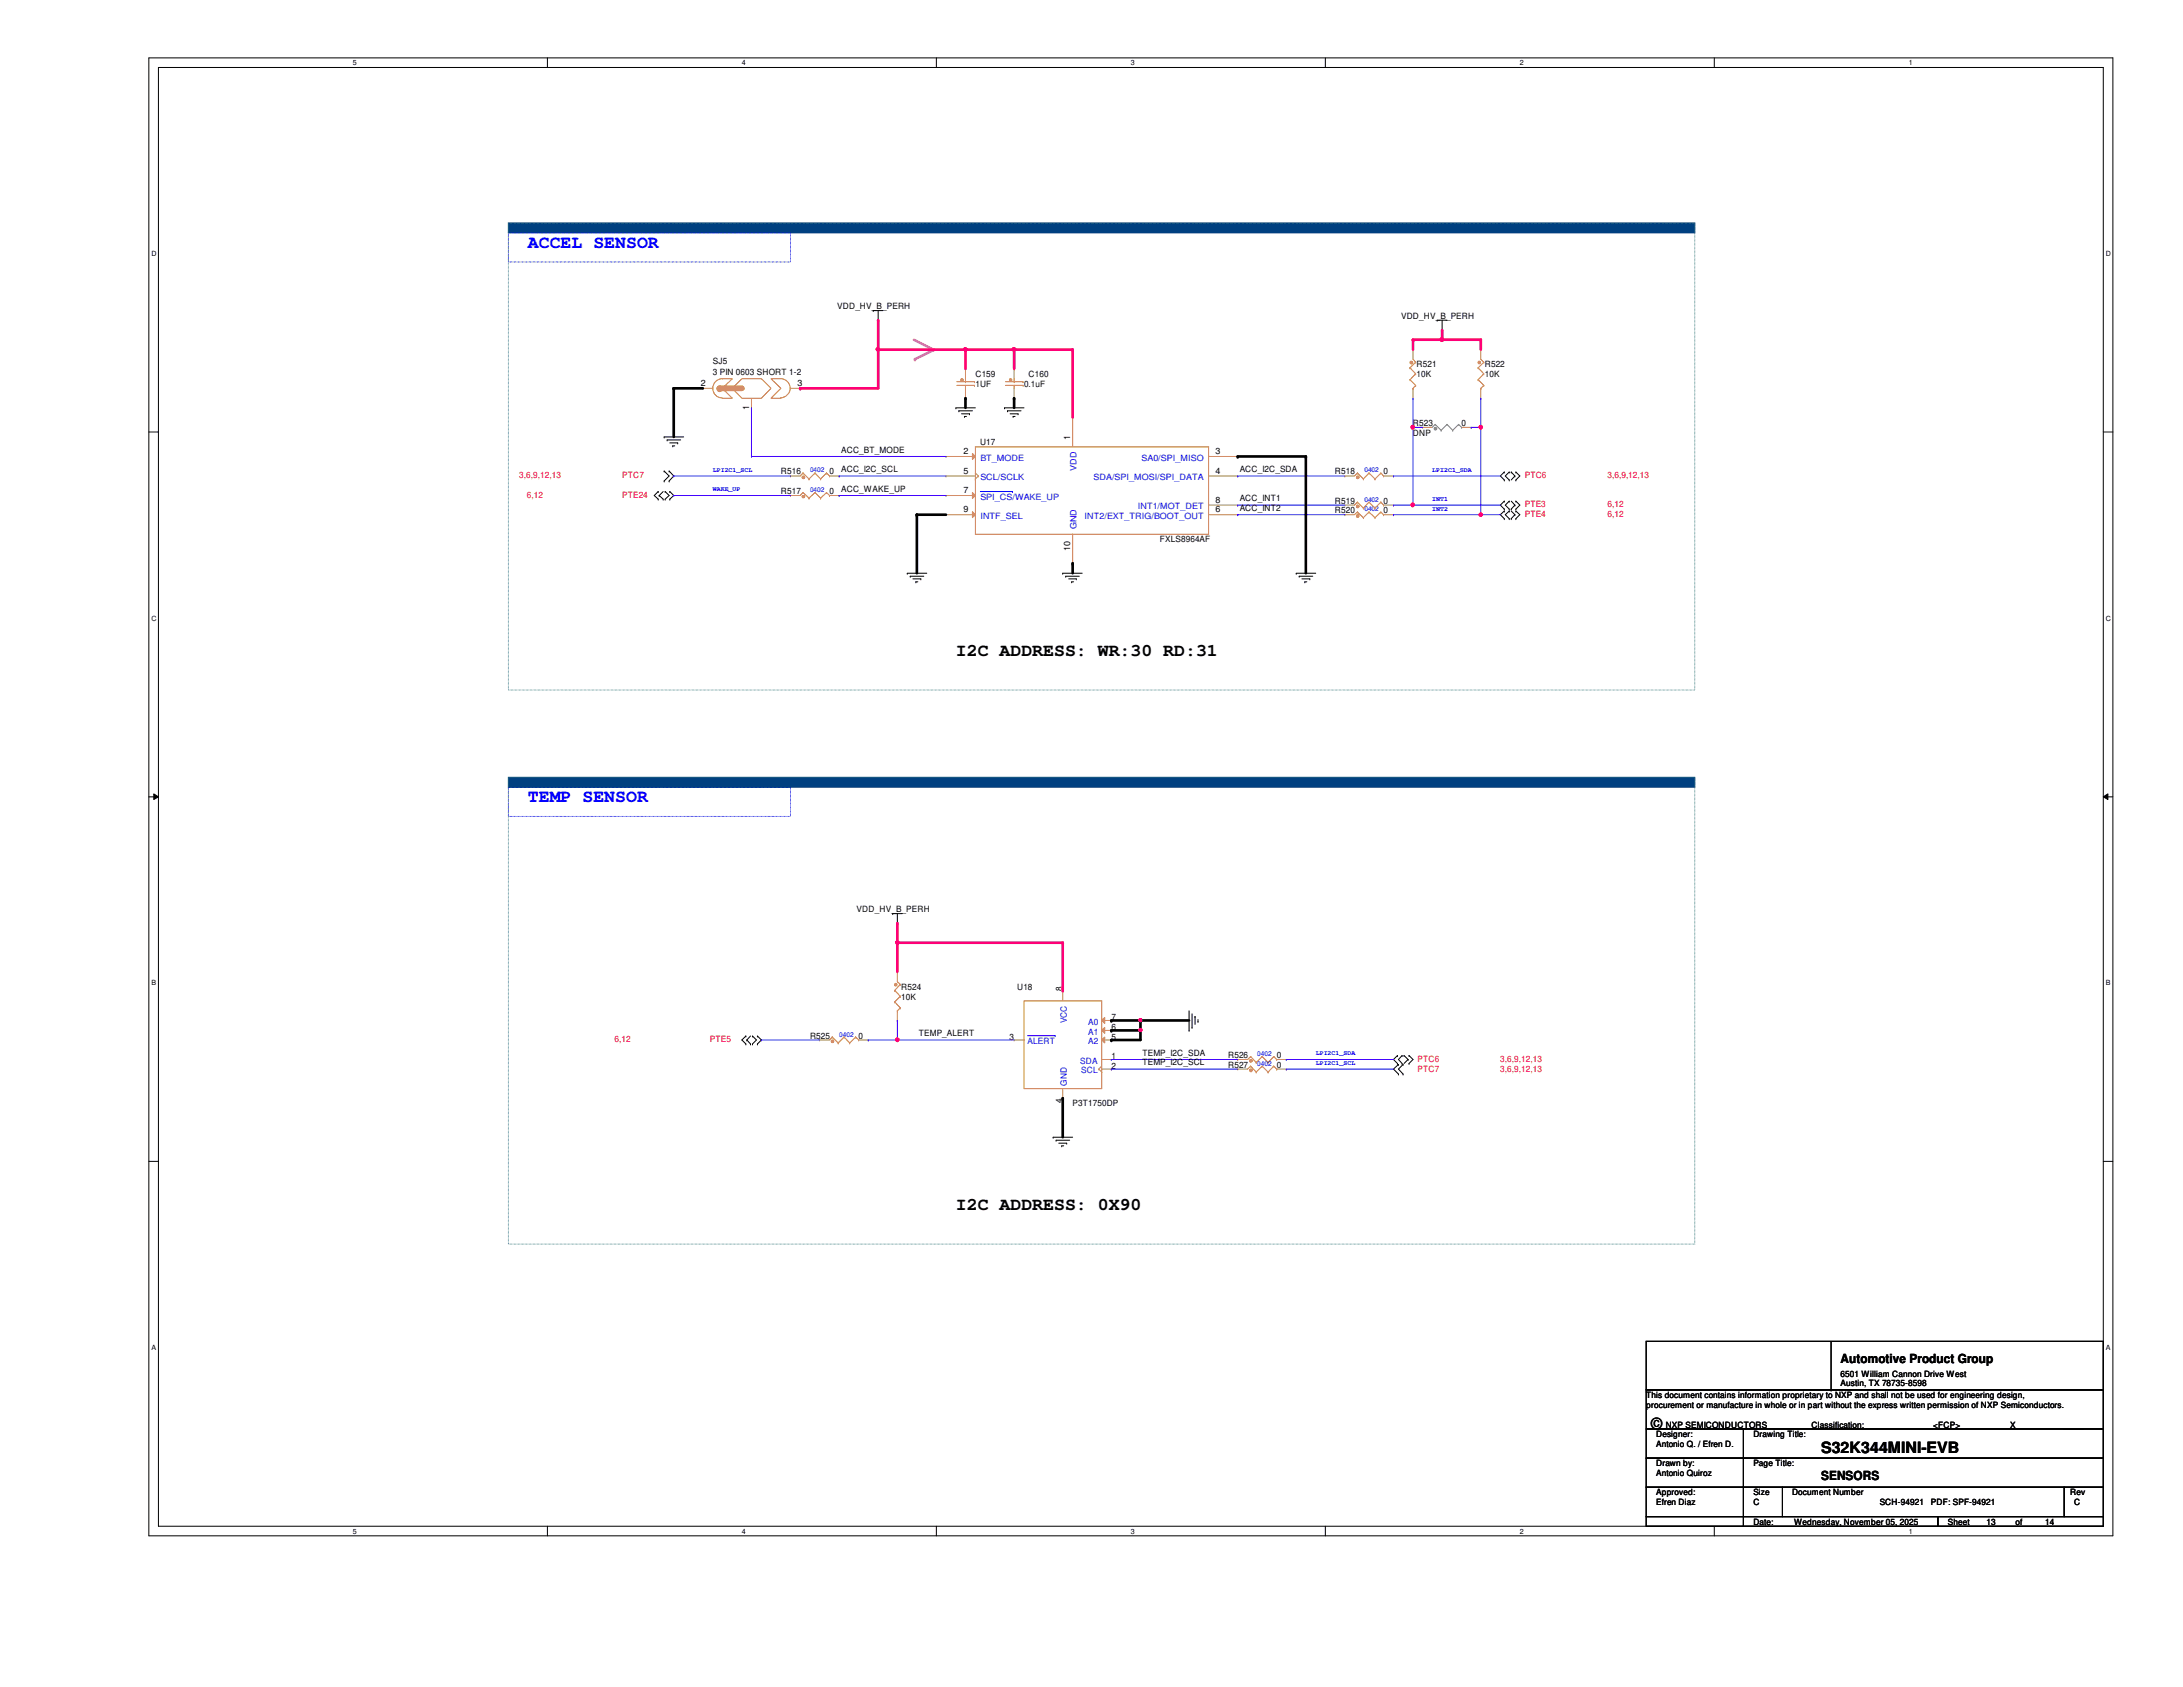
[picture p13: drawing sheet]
<svg xmlns="http://www.w3.org/2000/svg" width="279mm" height="216mm" viewBox="0 0 279 216" stroke-linecap="round" stroke-linejoin="round" font-family="sans-serif">
<defs><g id="words">
<g font-size="2.3" fill="#00f">
<text x="67.6" y="31.7">ACCEL SENSOR</text>
<text x="67.6" y="102.7">TEMP SENSOR</text>
</g>
<g font-size="2.3">
<text x="122.3" y="84">I2C ADDRESS: WR:30 RD:31</text>
<text x="122.3" y="154.9">I2C ADDRESS: 0X90</text>
</g>
<g font-size="2">
<text x="211.3" y="182.8">©</text>
<text x="233.1" y="186">S32K344MINI-EVB</text>
</g>
<g font-size="1.6">
<text x="235.6" y="174.5">Automotive Product Group</text>
<text x="233.1" y="189.4">SENSORS</text>
</g>
<g font-size="1.1">
<text x="107.1" y="39.6">VDD_HV_B_PERH</text>
<text x="179.3" y="40.8">VDD_HV_B_PERH</text>
<text x="91.2" y="46.5">SJ5</text>
<text x="181.3" y="47">R521</text>
<text x="190" y="47">R522</text>
<text x="89.7" y="49.4">2</text>
<text x="91.2" y="48">3 PIN 0603 SHORT 1-2</text>
<text x="95.9" y="52.5" transform="rotate(-90 95.9 52.5)">1</text>
<text x="102.1" y="49.4">3</text>
<text x="124.8" y="48.3">C159</text>
<text x="124.8" y="49.5">1UF</text>
<text x="131.1" y="49.5">0.1uF</text>
<text x="131.7" y="48.3">C160</text>
<text x="181.3" y="48.3">10K</text>
<text x="190" y="48.3">10K</text>
<text x="107.7" y="58">ACC_BT_MODE</text>
<text x="123.3" y="58.1">2</text>
<text x="125.4" y="57">U17</text>
<text x="137" y="56.3" transform="rotate(-90 137 56.3)">1</text>
<text x="155.6" y="58.1">3</text>
<text x="180.8" y="54.5">R523</text>
<text x="180.8" y="55.8">DNP</text>
<text x="187.1" y="54.5">0</text>
<text x="99.9" y="63.2">R517</text>
<text x="99.9" y="60.7">R516</text>
<text x="106.2" y="63.2">0</text>
<text x="106.2" y="60.7">0</text>
<text x="107.7" y="60.5">ACC_I2C_SCL</text>
<text x="107.7" y="62.9">ACC_WAKE_UP</text>
<text x="123.3" y="60.6">5</text>
<text x="123.3" y="65.6">9</text>
<text x="123.3" y="63.1">7</text>
<text x="155.6" y="60.6">4</text>
<text x="155.6" y="64.3">8</text>
<text x="155.6" y="65.6">6</text>
<text x="158.7" y="60.5">ACC_I2C_SDA</text>
<text x="158.7" y="64.2">ACC_INT1</text>
<text x="158.7" y="65.4">ACC_INT2</text>
<text x="170.9" y="65.7">R520</text>
<text x="170.9" y="64.5">R519</text>
<text x="170.9" y="60.7">R518</text>
<text x="177.1" y="65.7">0</text>
<text x="177.1" y="64.5">0</text>
<text x="177.1" y="60.7">0</text>
<text x="137" y="70.5" transform="rotate(-90 137 70.5)">10</text>
<text x="148.5" y="69.4">FXLS8964AF</text>
<text x="109.6" y="116.7">VDD_HV_B_PERH</text>
<text x="115.4" y="126.7">R524</text>
<text x="115.4" y="127.9">10K</text>
<text x="130.2" y="126.7">U18</text>
<text x="135.9" y="126.9" transform="rotate(-90 135.9 126.9)">8</text>
<text x="142.2" y="130.6">7</text>
<text x="142.2" y="131.8">6</text>
<text x="103.7" y="132.9">R525</text>
<text x="109.9" y="132.9">0</text>
<text x="117.6" y="132.6">TEMP_ALERT</text>
<text x="129.2" y="133.1">3</text>
<text x="142.2" y="133.1">5</text>
<text x="142.2" y="135.5">1</text>
<text x="142.2" y="136.8">2</text>
<text x="146.2" y="135.1">TEMP_I2C_SDA</text>
<text x="146.2" y="136.4">TEMP_I2C_SCL</text>
<text x="157.2" y="135.4">R526</text>
<text x="157.2" y="136.7">R527</text>
<text x="163.4" y="135.4">0</text>
<text x="163.4" y="136.7">0</text>
<text x="135.9" y="141.2" transform="rotate(-90 135.9 141.2)">4</text>
<text x="137.3" y="141.6">P3T1750DP</text>
<text x="210.7" y="178.9">This document contains information proprietary to NXP and shall not be used for engineering design,</text>
<text x="235.6" y="176.2">6501 William Cannon Drive West</text>
<text x="235.6" y="177.4">Austin, TX 78735-8598</text>
<text x="210.7" y="180.2">procurement or manufacture in whole or in part without the express written permission of NXP Semiconductors.</text>
<text x="212" y="183.9">Designer:</text>
<text x="212" y="185.2">Antonio Q. / Efren D.</text>
<text x="213.2" y="182.7">NXP SEMICONDUCTORS</text>
<text x="224.4" y="183.9">Drawing Title:</text>
<text x="231.9" y="182.7">Classification:</text>
<text x="247.4" y="182.7">&lt;FCP&gt;</text>
<text x="257.3" y="182.7">X</text>
<text x="264.2" y="182.7">____</text>
<text x="212" y="187.7">Drawn by:</text>
<text x="212" y="191.4">Approved:</text>
<text x="212" y="188.9">Antonio Quiroz</text>
<text x="224.4" y="187.7">Page Title:</text>
<text x="224.4" y="191.4">Size</text>
<text x="229.4" y="191.4">Document Number</text>
<text x="265" y="191.4">Rev</text>
<text x="212" y="192.7">Efren Diaz</text>
<text x="224.4" y="195.2">Date:</text>
<text x="224.4" y="192.7">C</text>
<text x="229.6" y="195.2">Wednesday, November 05, 2025</text>
<text x="240.6" y="192.7">SCH-94921</text>
<text x="247.1" y="192.7">PDF: SPF-94921</text>
<text x="249.3" y="195.2">Sheet</text>
<text x="254.3" y="195.2">13</text>
<text x="258" y="195.2">of</text>
<text x="261.7" y="195.2">14</text>
<text x="265.5" y="192.7">C</text>
</g>
<g font-size="1.1" fill="#00c">
<text x="125.5" y="59">BT_MODE</text>
<text x="146.1" y="59">SA0/SPI_MISO</text>
<text x="125.5" y="61.5">SCL/SCLK</text>
<text x="125.5" y="64">SPI_CS/WAKE_UP</text>
<text x="137.8" y="60.3" transform="rotate(-90 137.8 60.3)">VDD</text>
<text x="140" y="61.5">SDA/SPI_MOSI/SPI_DATA</text>
<text x="145.6" y="65.2">INT1/MOT_DET</text>
<text x="125.5" y="66.4">INTF_SEL</text>
<text x="137.8" y="67.7" transform="rotate(-90 137.8 67.7)">GND</text>
<text x="138.8" y="66.4">INT2/EXT_TRIG/BOOT_OUT</text>
<text x="136.5" y="131" transform="rotate(-90 136.5 131)">VCC</text>
<text x="139.3" y="131.1">A0</text>
<text x="131.5" y="133.6">ALERT</text>
<text x="138.3" y="136.1">SDA</text>
<text x="138.4" y="137.4">SCL</text>
<text x="139.3" y="132.4">A1</text>
<text x="139.3" y="133.6">A2</text>
<text x="136.5" y="138.9" transform="rotate(-90 136.5 138.9)">GND</text>
</g>
<g font-size="1.1" fill="#f00">
<text x="66.5" y="61.2">3,6,9,12,13</text>
<text x="67.4" y="63.7">6,12</text>
<text x="79.6" y="61.2">PTC7</text>
<text x="79.6" y="63.7">PTE24</text>
<text x="195.2" y="61.2">PTC6</text>
<text x="195.2" y="64.9">PTE3</text>
<text x="205.7" y="61.2">3,6,9,12,13</text>
<text x="205.7" y="64.9">6,12</text>
<text x="195.2" y="66.2">PTE4</text>
<text x="205.7" y="66.2">6,12</text>
<text x="78.7" y="133.4">6,12</text>
<text x="90.8" y="133.4">PTE5</text>
<text x="181.4" y="135.9">PTC6</text>
<text x="181.4" y="137.2">PTC7</text>
<text x="192" y="135.9">3,6,9,12,13</text>
<text x="192" y="137.2">3,6,9,12,13</text>
</g>
<g font-size=".9">
<text x="45.2" y="8.3">5</text>
<text x="95" y="8.3">4</text>
<text x="144.7" y="8.3">3</text>
<text x="194.5" y="8.3">2</text>
<text x="244.3" y="8.3">1</text>
<text x="19.4" y="32.8">D</text>
<text x="269.5" y="32.8">D</text>
<text x="19.4" y="79.4">C</text>
<text x="269.5" y="79.4">C</text>
<text x="19.4" y="126.1">B</text>
<text x="269.5" y="126.1">B</text>
<text x="19.4" y="172.8">A</text>
<text x="269.5" y="172.8">A</text>
<text x="45.2" y="196.3">5</text>
<text x="95" y="196.3">4</text>
<text x="144.7" y="196.3">3</text>
<text x="194.5" y="196.3">2</text>
<text x="244.3" y="196.3">1</text>
</g>
<g font-size=".8" fill="#00f">
<text x="91.2" y="60.4">LPI2C1_SCL</text>
<text x="91.2" y="62.9">WAKE_UP</text>
<text x="103.7" y="62.9">0402</text>
<text x="103.7" y="60.5">0402</text>
<text x="174.6" y="65.4">0402</text>
<text x="174.6" y="64.2">0402</text>
<text x="174.6" y="60.5">0402</text>
<text x="183.3" y="60.4">LPI2C1_SDA</text>
<text x="183.3" y="64.1">INT1</text>
<text x="183.3" y="65.4">INT2</text>
<text x="107.4" y="132.7">0402</text>
<text x="160.9" y="135.1">0402</text>
<text x="160.9" y="136.4">0402</text>
<text x="168.4" y="135">LPI2C1_SDA</text>
<text x="168.4" y="136.3">LPI2C1_SCL</text>
</g>
</g></defs>
<path d="M19.1 7.4h251.3v189.2h-251.3zM20.3 8.6h248.9v186.7h-248.9z" fill="none" stroke="#000" stroke-width=".13"/>
<g fill="#fff">
<path d="M45.2 7.5h.5v1.1h-.5z"/>
<path d="M45.2 195.5h.5v1h-.5z"/>
</g>
<path d="M70.1 7.4v1.2M70.1 195.3v1.3" fill="none" stroke="#000" stroke-width=".13"/>
<g fill="#fff">
<path d="M95 7.5h.5v1.1h-.5z"/>
<path d="M95 195.5h.5v1h-.5z"/>
</g>
<path d="M119.8 7.4v1.2M119.8 195.3v1.3" fill="none" stroke="#000" stroke-width=".13"/>
<g fill="#fff">
<path d="M144.7 7.5h.5v1.1h-.5z"/>
<path d="M144.7 195.5h.5v1h-.5z"/>
</g>
<path d="M169.6 7.4v1.2M169.6 195.3v1.3" fill="none" stroke="#000" stroke-width=".13"/>
<g fill="#fff">
<path d="M194.5 7.5h.5v1.1h-.5z"/>
<path d="M194.5 195.5h.5v1h-.5z"/>
</g>
<path d="M219.4 7.4v1.2M219.4 195.3v1.3" fill="none" stroke="#000" stroke-width=".13"/>
<g fill="#fff">
<path d="M244.3 7.5h.5v1.1h-.5z"/>
<path d="M244.3 195.5h.5v1h-.5z"/>
<path d="M19.4 32h.6v1h-.6z"/>
<path d="M269.5 32h.7v1h-.7z"/>
<path d="M19.4 78.6h.6v1h-.6z"/>
<path d="M269.5 78.6h.7v1h-.7z"/>
</g>
<path d="M19.1 55.3h1.2M269.2 55.3h1.2" fill="none" stroke="#000" stroke-width=".13"/>
<g fill="#fff">
<path d="M19.4 125.3h.6v1h-.6z"/>
<path d="M269.5 125.3h.6v1h-.6z"/>
</g>
<path d="M19.1 102h1.2M19.7 101.6l.6 .4-.6 .3zM269.2 102l.6-.4v.7zM269.2 102h1.2" fill="none" stroke="#000" stroke-width=".13"/>
<path d="M19.7 101.6l.6 .4-.6 .3zM269.2 102l.6-.4v.7z" fill="#000"/>
<g fill="#fff">
<path d="M19.4 172h.5v1h-.5z"/>
<path d="M269.5 172h.6v1h-.6z"/>
</g>
<path d="M19.1 148.6h1.2M269.2 148.6h1.2" fill="none" stroke="#000" stroke-width=".13"/>
<path d="M65.1 28.5h151.8v1.3h-151.8z" fill-rule="evenodd" fill="#004080"/>
<path d="M65.1 28.5h151.8v1.3h-151.8z" fill="none" stroke="#004080" stroke-width=".13"/>
<path d="M65.1 29.8h36.1v3.7h-36.1z" fill="none" stroke="#00f" stroke-width=".13"/>
<path d="M65.1 28.5h151.8v59.8h-151.8z" fill="none" stroke="#408080" stroke-width=".13"/>
<path d="M117 43.5l2.5 1.2" fill="none" stroke="#ff80c0" stroke-width=".34"/>
<circle cx="119.5" cy="44.7" r=".17" fill="#ff80c0"/>
<path d="M119.6 44.7l-2.5 1.3" fill="none" stroke="#ff80c0" stroke-width=".34"/>
<circle cx="117.1" cy="46" r=".17" fill="#ff80c0"/>
<path d="M65.1 99.5h151.8v1.3h-151.8z" fill-rule="evenodd" fill="#004080"/>
<path d="M65.1 99.5h151.8v1.3h-151.8z" fill="none" stroke="#004080" stroke-width=".13"/>
<path d="M65.1 100.8h36.1v3.7h-36.1z" fill="none" stroke="#00f" stroke-width=".13"/>
<path d="M65.1 99.5h151.8v59.7h-151.8z" fill="none" stroke="#408080" stroke-width=".13"/>
<g fill="none" stroke="#000" stroke-width=".13">
<path d="M111.8 39.8h.1M111.8 39.8h1.2M112.4 39.8v1.2M85 55.9h.1M85 55.9h2.5M85.4 56.3h.1M85.4 56.3h1.7M85.7 56.7h1M86.1 57.1h.1M86.1 57.1h.3M86.7 56.7h.1M112.4 41h.1"/>
<path d="M122.3 52.2h.1M122.3 52.2h2.5M122.7 52.6h.1M122.7 52.6h1.8M123.1 53h1M123.4 53.3h.1M123.4 53.3h.3M124.1 53h.1M128.6 52.2h.1M128.6 52.2h2.5M128.9 52.6h.1M128.9 52.6h1.8"/>
<path d="M129.3 53h1M129.7 53.3h.1M129.7 53.3h.2M130.3 53h.1M183.9 41h.1M183.9 41h1.3M184.6 42.2h.1M184.6 41v1.2M84.2 62.9h.1M84.2 63.9h.1M84.2 62.9l-.5 .5 .5 .5M84.4 63.4h.1"/>
<path d="M84.4 63.4l.5 .5M84.9 63.9h.1M84.9 62.9l-.5 .5M85 60.3h.1M85 61.6h.1M85 60.3l.6 .6-.6 .7M85.1 63.9h.1M85.1 62.9h.1M85.1 62.9l.5 .5-.5 .5M85.6 61.6h.1M85.6 60.3h.1M85.6 60.3l.6 .6-.6 .7"/>
<path d="M85.7 63.9h.1M85.7 62.9h.1M85.7 62.9l.5 .5-.5 .5M116.1 73.4h.1M116.1 73.4h2.5M116.5 73.7h.1M116.5 73.7h1.7M116.8 74.1h1.1M117.2 74.5h.1M117.2 74.5h.3M117.9 74.1h.1M136 73.4h.1"/>
<path d="M136 73.4h2.5M136.4 73.7h.1M136.4 73.7h1.7M136.8 74.1h1M137.2 74.5h.1M137.2 74.5h.2M137.8 74.1h.1M165.9 73.4h.1M165.9 73.4h2.5M166.3 73.7h.1M166.3 73.7h1.7M166.6 74.1h1"/>
<path d="M167 74.5h.1M167 74.5h.3M167.6 74.1h.1M192.5 60.4h.1M192.5 61.4h.1M192.5 65.2h.1M192.5 64.1h.1M192.5 66.4h.1M192.5 65.4h.1M192.5 60.4l-.5 .5 .5 .5M192.5 64.1l-.5 .5 .5 .6M192.5 65.4l-.5 .5 .5 .5"/>
<path d="M193.2 60.4h.1M193.2 61.4h.1M193.2 65.2h.1M193.2 64.1h.1M193.2 66.4h.1M193.2 65.4h.1M193.2 60.4l-.5 .5 .5 .5M193.2 64.1l-.5 .5 .5 .6M193.2 65.4l-.5 .5 .5 .5M193.4 60.4h.1M193.4 65.2h.1M193.4 66.4h.1"/>
<path d="M193.4 60.4l.5 .5M193.4 65.4l.5 .5M193.4 64.1l.5 .5M193.9 60.9h.1M193.9 64.6h.1M193.9 65.9h.1M193.9 60.9l-.5 .5M193.9 64.6l-.5 .6M193.9 65.9l-.5 .5M194 61.4h.1M194 60.4h.1M194 64.1h.1"/>
<path d="M194 65.2h.1M194 65.4h.1M194 66.4h.1M194 60.4l.5 .5-.5 .5M194 64.1l.5 .5-.5 .6M194 65.4l.5 .5-.5 .5M114.3 116.9h.1M114.3 116.9h1.2M114.9 118.2h.1M114.9 116.9v1.3M95.5 132.6h.1M95.5 133.6h.1"/>
<path d="M95.5 132.6l-.5 .5 .5 .5M95.6 133.1h.1M95.6 133.1l.5 .5M96.1 133.6h.1M96.1 132.6l-.5 .5M96.3 133.6h.1M96.3 132.6h.1M96.3 132.6l.5 .5-.5 .5M96.9 133.6h.1M96.9 132.6h.1M96.9 132.6l.6 .5-.6 .5M152.2 131.9h.1"/>
<path d="M152.2 129.4v2.5M152.6 131.5h.1M152.6 129.8v1.7M153 130.1h.1M153 130.1v1M153.3 130.7h.1M153.3 130.5v.2M178.9 135.1h.1M178.9 136.1h.1M178.9 135.1l-.5 .5 .5 .5M179 137.5h.1M179 136.2h.1"/>
<path d="M179 136.2l-.6 .6 .6 .7M179.5 135.1h.1M179.5 136.1h.1M179.5 135.1l-.5 .5 .5 .5M179.6 136.2h.1M179.6 137.5h.1M179.6 136.2l-.6 .6 .6 .7M179.7 135.1h.1M179.7 135.1l.5 .5M180.2 135.6h.1M180.2 135.6l-.5 .5M180.3 136.1h.1"/>
<path d="M180.3 135.1h.1M180.3 135.1l.5 .5-.5 .5M134.8 145.5h.1M134.8 145.5h2.5M135.2 145.9h.1M135.2 145.9h1.7M135.5 146.3h1M135.9 146.6h.1M135.9 146.6h.2M136.5 146.3h.1M210.7 177.9h58.5v5h-58.5zM210.7 171.7h58.5v6.2h-58.5z"/>
<path d="M234.4 177.9h.1M234.4 171.7v6.2M210.7 182.9h12.4v3.7h-12.4zM210.7 186.6h12.4v3.7h-12.4zM210.7 190.3h12.4v3.8h-12.4zM210.7 194.1h12.4v1.2h-12.4zM223.1 182.9h46.1v3.7h-46.1zM223.1 186.6h46.1v3.7h-46.1zM223.1 190.3h5v3.8h-5zM223.1 194.1h24.9v1.2h-24.9zM228.1 190.3h36.1v3.8h-36.1zM248 194.1h21.2v1.2h-21.2z"/>
<path d="M264.2 190.3h5v3.8h-5z"/>
</g>
<path d="M114.5 126.7h.1M114.5 128.2h.1M114.5 126.7l.7 .8M114.5 128.2l.7 .8M114.9 129.4h.1M114.9 125.6l.3 .4M115.2 126h.1M115.2 127.5h.1M115.2 129h.1M115.2 126l-.7 .7M115.2 127.5l-.7 .7M115.2 129l-.3 .4" fill="none" stroke="#cc8006" stroke-width=".13"/>
<path d="M114.5 125.9h.3v.2h-.3z" fill-rule="evenodd" fill="#cc8006"/>
<path d="M92.5 50.9a1.23 1.23 0 0 1-1.3-1.2 1.23 1.23 0 0 1 1.3-1.2h1.2l-1.2 1.2 1.2 1.3h-1.2M93.7 49.7l1.3-1.2h2.5l1.2 1.2-1.2 1.3h-2.5zM99.9 50.9a1.23 1.23 0 0 0 1.2-1.2 1.23 1.23 0 0 0-1.2-1.2h-1.2l1.2 1.2-1.2 1.3h1.2M114.5 125.9h.3v.2h-.3z" fill="none" stroke="#cc8006" stroke-width=".13"/>
<path d="M114.9 124.4h.1M114.9 130.6h.1M114.9 124.4v1.2M114.9 129.4v1.2" fill="none" stroke="#a84" stroke-width=".13"/>
<path d="M92.1 49.7h2.9" fill="none" stroke="#cc8006" stroke-width=".72"/>
<circle cx="92.1" cy="49.7" r=".36" fill="#cc8006"/>
<path d="M90 49.7h.1M90 49.7h1.2M96.2 52.2h.1M96.2 51v1.2M101.2 49.7h1.2M102.4 49.7h.1" fill="none" stroke="#a84" stroke-width=".13"/>
<path d="M102.8 63h.1M102.8 63l-.4 .4M102.8 63l.7 .8M103.5 63.8h.1M104.3 63h.1M104.3 63l-.8 .8M104.3 63l.7 .8M105 63.8h.1M105.8 63h.1M105.8 63l-.8 .8M105.8 63l.4 .4M106.2 63.4h.1" fill="none" stroke="#cc8006" stroke-width=".13"/>
<path d="M102.7 63.4h.2v.3h-.2z" fill-rule="evenodd" fill="#cc8006"/>
<path d="M122.5 49.3h2.2M122.5 48.9h2.2M123.6 49.3h.1M123.6 49.3v.4M124.7 49.3h.1M124.7 48.9h.1M102.7 63.4h.2v.3h-.2z" fill="none" stroke="#cc8006" stroke-width=".13"/>
<path d="M101.2 63.4h.1M101.2 63.4h1.2M106.2 63.4h1.2M107.4 63.4h.1" fill="none" stroke="#a84" stroke-width=".13"/>
<path d="M123 48.5h.2v.3h-.2z" fill-rule="evenodd" fill="#cc8006"/>
<g fill="none" stroke="#cc8006" stroke-width=".13">
<path d="M123 48.5h.2v.3h-.2zM123.6 48.9h.1M123.6 48.5v.4M160.1 135.2h.1M160.1 135.2l-.4 .4M160.1 135.2l.7 .8M160.8 136h.1M161.5 135.2h.1M161.5 135.2l-.7 .8M161.5 135.2l.8 .8M162.3 136h.1M163 135.2h.1"/>
<path d="M163 135.2l-.7 .8M163 135.2l.4 .4M163.4 135.6h.1"/>
</g>
<path d="M123.6 47.2h.1M123.6 51h.1M123.6 47.2v1.3M123.6 49.7v1.3" fill="none" stroke="#a84" stroke-width=".13"/>
<path d="M160 135.6h.2v.3h-.2z" fill-rule="evenodd" fill="#cc8006"/>
<path d="M128.7 49.3h2.2M128.7 48.9h2.2M129.8 49.3h.1M129.8 49.3v.4M130.9 49.3h.1M130.9 48.9h.1M160 135.6h.2v.3h-.2z" fill="none" stroke="#cc8006" stroke-width=".13"/>
<path d="M158.4 135.6h.1M158.4 135.6h1.3M163.4 135.6h1.2M164.6 135.6h.1" fill="none" stroke="#a84" stroke-width=".13"/>
<path d="M129.2 48.5h.2v.3h-.2z" fill-rule="evenodd" fill="#cc8006"/>
<g fill="none" stroke="#cc8006" stroke-width=".13">
<path d="M129.2 48.5h.2v.3h-.2zM129.8 48.9h.1M129.8 48.5v.4M173.7 65.5h.1M173.7 65.5l-.3 .4M173.7 65.5l.8 .8M174.5 66.3h.1M175.2 65.5h.1M175.2 65.5l-.7 .8M175.2 65.5l.8 .8M176 66.3h.1M176.7 65.5h.1"/>
<path d="M176.7 65.5l-.7 .8M176.7 65.5l.4 .4M177.1 65.9h.1"/>
</g>
<path d="M129.8 47.2h.1M129.8 51h.1M129.8 47.2v1.3M129.8 49.7v1.3" fill="none" stroke="#a84" stroke-width=".13"/>
<path d="M173.6 65.9h.3v.3h-.3z" fill-rule="evenodd" fill="#cc8006"/>
<g fill="none" stroke="#cc8006" stroke-width=".13">
<path d="M173.6 65.9h.3v.3h-.3zM160.1 136.4h.1M160.1 136.4l-.4 .4M160.1 136.4l.7 .8M160.8 137.2h.1M161.5 136.4h.1M161.5 136.4l-.7 .8M161.5 136.4l.8 .8M162.3 137.2h.1M163 136.4h.1M163 136.4l-.7 .8M163 136.4l.4 .4"/>
<path d="M163.4 136.8h.1"/>
</g>
<path d="M172.1 65.9h.1M172.1 65.9h1.3M177.1 65.9h1.3M178.4 65.9h.1" fill="none" stroke="#a84" stroke-width=".13"/>
<path d="M160 136.9h.2v.2h-.2z" fill-rule="evenodd" fill="#cc8006"/>
<path d="M124.8 57.2h29.9v11.2h-29.9zM160 136.9h.2v.2h-.2z" fill="none" stroke="#cc8006" stroke-width=".13"/>
<path d="M158.4 136.8h.1M158.4 136.8h1.3M163.4 136.8h1.2M164.6 136.8h.1" fill="none" stroke="#a84" stroke-width=".13"/>
<path d="M124.5 58l.3 .4-.3 .4z" fill="#a84"/>
<path d="M121.1 58.4h.1M121.1 58.4h3.7M124.5 58l.3 .4-.3 .4zM121.1 60.9h.1M121.1 60.9h3.7M124.8 61.3h.1M124.8 60.5l.4 .4M125.2 60.9h.1M125.2 60.9l-.4 .4" fill="none" stroke="#a84" stroke-width=".13"/>
<path d="M124.5 65.5l.3 .4-.3 .4z" fill="#a84"/>
<path d="M121.1 65.9h.1M121.1 65.9h3.7M124.5 65.5l.3 .4-.3 .4z" fill="none" stroke="#a84" stroke-width=".13"/>
<path d="M124.5 63l.3 .4-.3 .4z" fill="#a84"/>
<g fill="none" stroke="#a84" stroke-width=".13">
<path d="M137.3 53.4h.1M137.3 53.4v3.8M154.7 58.4h3.7M158.4 58.4h.1M121.1 63.4h.1M121.1 63.4h3.7M124.5 63l.3 .4-.3 .4zM137.3 72.1h.1M137.3 68.4v3.7M154.7 60.9h3.7M154.7 64.6h3.7M154.7 65.9h3.7"/>
<path d="M158.4 60.9h.1M158.4 64.6h.1M158.4 65.9h.1"/>
</g>
<path d="M125.5 62.9h4.1M129.6 62.9h.1" fill="none" stroke="#00c" stroke-width=".13"/>
<path d="M173.7 64.3h.1M173.7 64.3l-.3 .3M173.7 64.3l.8 .7M174.5 65h.1M175.2 64.3h.1M175.2 64.3l-.7 .7M175.2 64.3l.8 .7M176 65h.1M176.7 64.3h.1M176.7 64.3l-.7 .7M176.7 64.3l.4 .3M177.1 64.6h.1" fill="none" stroke="#cc8006" stroke-width=".13"/>
<path d="M173.6 64.7h.3v.2h-.3z" fill-rule="evenodd" fill="#cc8006"/>
<g fill="none" stroke="#cc8006" stroke-width=".13">
<path d="M180.5 47.1h.1M180.5 48.6h.1M180.5 47.1l.7 .7M180.5 48.6l.7 .7M180.8 49.7h.1M180.8 46l.4 .4M181.2 46.4h.1M181.2 47.8h.1M181.2 49.3h.1M181.2 46.4l-.7 .7M181.2 47.8l-.7 .8M181.2 49.3l-.4 .4"/>
<path d="M173.6 64.7h.3v.2h-.3z"/>
</g>
<path d="M172.1 64.6h.1M172.1 64.6h1.3M177.1 64.6h1.3M178.4 64.6h.1" fill="none" stroke="#a84" stroke-width=".13"/>
<path d="M180.5 46.3h.3v.2h-.3z" fill-rule="evenodd" fill="#cc8006"/>
<path d="M180.5 46.3h.3v.2h-.3zM131.1 128.1h9.9v11.2h-9.9z" fill="none" stroke="#cc8006" stroke-width=".13"/>
<path d="M180.8 44.7h.1M180.8 51h.1M180.8 44.7v1.3M180.8 49.7v1.3M129.8 133.1h.1M129.8 133.1h1.3M136 126.9h.1M136 126.9v1.2M136 139.3v1.2M136 140.5h.1" fill="none" stroke="#a84" stroke-width=".13"/>
<path d="M131.5 132.5h3.5M135 132.5h.1" fill="none" stroke="#00c" stroke-width=".13"/>
<path d="M141.4 130.2v.8l-.4-.4z" fill="#a84"/>
<path d="M141 130.6h1.2M141.4 130.2v.8l-.4-.4zM142.2 130.6h.1" fill="none" stroke="#a84" stroke-width=".13"/>
<path d="M141 131.9l.4-.4v.7z" fill="#a84"/>
<path d="M141 131.9l.4-.4v.7zM141 131.9h1.2M142.2 131.9h.1" fill="none" stroke="#a84" stroke-width=".13"/>
<path d="M141.4 132.7v.8l-.4-.4z" fill="#a84"/>
<path d="M140.6 136.8h.1M140.6 136.8l.4 .4M141 137.2h.1M141 133.1h1.2M141 135.6h1.2M141 136.4l-.4 .4M141 136.8h1.2M141.4 132.7v.8l-.4-.4zM142.2 133.1h.1M142.2 135.6h.1M142.2 136.8h.1" fill="none" stroke="#a84" stroke-width=".13"/>
<path d="M189.2 47.1h.1M189.2 48.6h.1M189.2 47.1l.7 .7M189.2 48.6l.7 .7M189.5 49.7h.1M189.5 46l.4 .4M189.9 46.4h.1M189.9 47.8h.1M189.9 49.3h.1M189.9 46.4l-.7 .7M189.9 47.8l-.7 .8M189.9 49.3l-.4 .4" fill="none" stroke="#cc8006" stroke-width=".13"/>
<path d="M189.2 46.3h.2v.2h-.2z" fill-rule="evenodd" fill="#cc8006"/>
<g fill="none" stroke="#cc8006" stroke-width=".13">
<path d="M189.2 46.3h.2v.2h-.2zM106.5 132.7h.1M106.5 132.7l-.3 .4M106.5 132.7l.8 .8M107.3 133.5h.1M108 132.7h.1M108 132.7l-.7 .8M108 132.7l.8 .8M108.8 133.5h.1M109.5 132.7h.1M109.5 132.7l-.7 .8M109.5 132.7l.4 .4"/>
<path d="M109.9 133.1h.1"/>
</g>
<path d="M189.5 44.7h.1M189.5 51h.1M189.5 44.7v1.3M189.5 49.7v1.3" fill="none" stroke="#a84" stroke-width=".13"/>
<path d="M106.4 133.1h.3v.3h-.3z" fill-rule="evenodd" fill="#cc8006"/>
<path d="M106.4 133.1h.3v.3h-.3z" fill="none" stroke="#cc8006" stroke-width=".13"/>
<path d="M104.9 133.1h.1M104.9 133.1h1.3M109.9 133.1h1.2M111.1 133.1h.1" fill="none" stroke="#a84" stroke-width=".13"/>
<path d="M183.7 54.3h.1M183.7 54.3l-.4 .4M183.7 54.3l.7 .8M184.4 55.1h.1M185.2 54.3h.1M185.2 54.3l-.8 .8M185.2 54.3l.7 .8M185.9 55.1h.1M186.7 54.3h.1M186.7 54.3l-.8 .8M186.7 54.3l.4 .4M187.1 54.7h.1" fill="none" stroke="#808080" stroke-width=".13"/>
<path d="M183.6 54.7h.2v.3h-.2z" fill-rule="evenodd" fill="#808080"/>
<path d="M183.6 54.7h.2v.3h-.2z" fill="none" stroke="#808080" stroke-width=".13"/>
<path d="M182.1 54.7h.1M182.1 54.7h1.2M187.1 54.7h1.2M188.3 54.7h.1" fill="none" stroke="#a84" stroke-width=".13"/>
<path d="M102.8 60.5h.1M102.8 60.5l-.4 .4M102.8 60.5l.7 .8M103.5 61.3h.1M104.3 60.5h.1M104.3 60.5l-.8 .8M104.3 60.5l.7 .8M105 61.3h.1M105.8 60.5h.1M105.8 60.5l-.8 .8M105.8 60.5l.4 .4M106.2 60.9h.1" fill="none" stroke="#cc8006" stroke-width=".13"/>
<path d="M102.7 61h.2v.2h-.2z" fill-rule="evenodd" fill="#cc8006"/>
<g fill="none" stroke="#cc8006" stroke-width=".13">
<path d="M102.7 61h.2v.2h-.2zM173.7 60.5h.1M173.7 60.5l-.3 .4M173.7 60.5l.8 .8M174.5 61.3h.1M175.2 60.5h.1M175.2 60.5l-.7 .8M175.2 60.5l.8 .8M176 61.3h.1M176.7 60.5h.1M176.7 60.5l-.7 .8M176.7 60.5l.4 .4"/>
<path d="M177.1 60.9h.1"/>
</g>
<path d="M101.2 60.9h.1M101.2 60.9h1.2M106.2 60.9h1.2M107.4 60.9h.1" fill="none" stroke="#a84" stroke-width=".13"/>
<path d="M173.6 61h.3v.2h-.3z" fill-rule="evenodd" fill="#cc8006"/>
<path d="M173.6 61h.3v.2h-.3z" fill="none" stroke="#cc8006" stroke-width=".13"/>
<path d="M172.1 60.9h.1M172.1 60.9h1.3M177.1 60.9h1.3M178.4 60.9h.1" fill="none" stroke="#a84" stroke-width=".13"/>
<path d="M107.4 60.9h.1M107.4 63.4h.1M107.4 60.9h13.7M107.4 63.4h13.7M158.4 60.9h.1M158.4 64.6h.1M158.4 65.9h.1M158.4 60.9h13.7M158.4 64.6h13.7M158.4 65.9h13.7" fill="none" stroke="#4200ff" stroke-width=".13"/>
<path d="M158.4 58.4h8.7" fill="none" stroke="#000" stroke-width=".34"/>
<circle cx="158.4" cy="58.4" r=".17" fill="#000"/>
<path d="M112.4 41v3.7" fill="none" stroke="#ff0080" stroke-width=".34"/>
<circle cx="112.4" cy="41" r=".17" fill="#ff0080"/>
<path d="M137.3 44.7v8.7" fill="none" stroke="#ff0080" stroke-width=".34"/>
<circle cx="137.3" cy="44.7" r=".17" fill="#ff0080"/>
<path d="M123.6 51v1.2M129.8 51v1.2M167.1 58.4v15M121.1 65.9h-3.8v7.5M137.3 72.1v1.3" fill="none" stroke="#000" stroke-width=".34"/>
<g fill="#000">
<circle cx="123.6" cy="51" r=".17"/>
<circle cx="129.8" cy="51" r=".17"/>
<circle cx="167.1" cy="58.4" r=".17"/>
<circle cx="117.3" cy="65.9" r=".17"/>
<circle cx="137.3" cy="72.1" r=".17"/>
</g>
<path d="M96.2 58.4h.1M96.2 58.4h24.9M86.2 60.9h.1M86.2 63.4h.1M86.2 60.9h15M86.2 63.4h15M178.4 60.9h.1M178.4 64.6h.1M178.4 65.9h.1M178.4 60.9h13.6M178.4 64.6h2.4M178.4 65.9h11.1" fill="none" stroke="#4200ff" stroke-width=".13"/>
<path d="M123.6 44.7v2.5" fill="none" stroke="#ff0080" stroke-width=".34"/>
<circle cx="123.6" cy="44.7" r=".17" fill="#ff0080"/>
<path d="M123.6 44.7h6.2" fill="none" stroke="#ff0080" stroke-width=".34"/>
<circle cx="123.6" cy="44.7" r=".17" fill="#ff0080"/>
<path d="M129.8 44.7v2.5" fill="none" stroke="#ff0080" stroke-width=".34"/>
<circle cx="129.8" cy="44.7" r=".17" fill="#ff0080"/>
<path d="M129.8 44.7h7.5" fill="none" stroke="#ff0080" stroke-width=".34"/>
<circle cx="129.8" cy="44.7" r=".17" fill="#ff0080"/>
<path d="M129.6 44.6h.3l.1 .1-.1 .1-.1 .1-.2-.1z" fill-rule="evenodd" fill="#f00"/>
<path d="M129.6 44.6h.3l.1 .1-.1 .1-.1 .1-.2-.1z" fill="none" stroke="#f00" stroke-width=".13"/>
<path d="M96.2 52.2h.1M96.2 52.2v6.2" fill="none" stroke="#4200ff" stroke-width=".13"/>
<path d="M102.4 49.7h10" fill="none" stroke="#ff0080" stroke-width=".34"/>
<circle cx="102.4" cy="49.7" r=".17" fill="#ff0080"/>
<path d="M112.4 44.7v5" fill="none" stroke="#ff0080" stroke-width=".34"/>
<circle cx="112.4" cy="44.7" r=".17" fill="#ff0080"/>
<path d="M112.4 44.7h11.2" fill="none" stroke="#ff0080" stroke-width=".34"/>
<circle cx="112.4" cy="44.7" r=".17" fill="#ff0080"/>
<path d="M123.4 44.6h.3l.1 .1-.1 .1-.2 .1-.1-.1z" fill-rule="evenodd" fill="#f00"/>
<path d="M123.4 44.6h.3l.1 .1-.1 .1-.2 .1-.1-.1z" fill="none" stroke="#f00" stroke-width=".13"/>
<path d="M112.2 44.6h.3l.1 .1-.1 .1-.1 .1-.2-.1z" fill-rule="evenodd" fill="#f00"/>
<path d="M112.2 44.6h.3l.1 .1-.1 .1-.1 .1-.2-.1z" fill="none" stroke="#f00" stroke-width=".13"/>
<path d="M90 49.7h-3.8v6.2" fill="none" stroke="#000" stroke-width=".34"/>
<circle cx="86.2" cy="49.7" r=".17" fill="#000"/>
<path d="M180.8 51h.1M180.8 54.7h.1M180.8 51v13.6M180.8 54.7h1.3M189.5 51h.1M189.5 51v3.7M180.8 64.6h.1M180.8 64.6h11.2M189.5 65.9h.1M189.5 65.9h2.5" fill="none" stroke="#4200ff" stroke-width=".13"/>
<path d="M180.7 64.4h.2l.1 .2-.1 .2-.1 .1-.1-.1z" fill-rule="evenodd" fill="#f00"/>
<path d="M180.7 64.4h.2l.1 .2-.1 .2-.1 .1-.1-.1z" fill="none" stroke="#f00" stroke-width=".13"/>
<path d="M180.7 54.5h.2l.1 .2-.1 .1-.1 .1-.1-.1z" fill-rule="evenodd" fill="#f00"/>
<path d="M180.7 54.5h.2l.1 .2-.1 .1-.1 .1-.1-.1z" fill="none" stroke="#f00" stroke-width=".13"/>
<path d="M188.3 54.7h.1M188.3 54.7h1.2M189.5 54.7h.1M189.5 54.7v11.2" fill="none" stroke="#4200ff" stroke-width=".13"/>
<path d="M189.4 65.7h.3v.2v.1l-.2 .1-.1-.1z" fill-rule="evenodd" fill="#f00"/>
<path d="M189.4 65.7h.3v.2v.1l-.2 .1-.1-.1z" fill="none" stroke="#f00" stroke-width=".13"/>
<path d="M189.4 54.5h.3v.2v.1l-.2 .1-.1-.1z" fill-rule="evenodd" fill="#f00"/>
<path d="M189.4 54.5h.3v.2v.1l-.2 .1-.1-.1z" fill="none" stroke="#f00" stroke-width=".13"/>
<path d="M184.6 42.2v1.3" fill="none" stroke="#ff0080" stroke-width=".34"/>
<circle cx="184.6" cy="42.2" r=".17" fill="#ff0080"/>
<path d="M184.4 43.3h.3l.1 .1-.1 .2-.2 .1-.1-.1z" fill-rule="evenodd" fill="#f00"/>
<path d="M184.4 43.3h.3l.1 .1-.1 .2-.2 .1-.1-.1z" fill="none" stroke="#f00" stroke-width=".13"/>
<path d="M184.6 43.5h4.9" fill="none" stroke="#ff0080" stroke-width=".34"/>
<circle cx="184.6" cy="43.5" r=".17" fill="#ff0080"/>
<path d="M189.5 43.5v1.2" fill="none" stroke="#ff0080" stroke-width=".34"/>
<circle cx="189.5" cy="43.5" r=".17" fill="#ff0080"/>
<path d="M180.8 43.5v1.2" fill="none" stroke="#ff0080" stroke-width=".34"/>
<circle cx="180.8" cy="43.5" r=".17" fill="#ff0080"/>
<path d="M180.8 43.5h3.8" fill="none" stroke="#ff0080" stroke-width=".34"/>
<circle cx="180.8" cy="43.5" r=".17" fill="#ff0080"/>
<path d="M142.2 130.6h3.8M136 140.5v5" fill="none" stroke="#000" stroke-width=".34"/>
<g fill="#000">
<circle cx="142.2" cy="130.6" r=".17"/>
<circle cx="136" cy="140.5" r=".17"/>
</g>
<path d="M145.8 130.4h.3l.1 .2-.1 .1-.1 .1-.2-.1z" fill-rule="evenodd" fill="#f00"/>
<path d="M145.8 130.4h.3l.1 .2-.1 .1-.1 .1-.2-.1z" fill="none" stroke="#f00" stroke-width=".13"/>
<path d="M142.2 133.1h3.8M152.2 130.6h-6.2v1.3h-3.8" fill="none" stroke="#000" stroke-width=".34"/>
<g fill="#000">
<circle cx="142.2" cy="131.9" r=".17"/>
<circle cx="142.2" cy="133.1" r=".17"/>
<circle cx="146" cy="130.6" r=".17"/>
</g>
<path d="M145.8 131.7h.3l.1 .1-.1 .2h-.1h-.2z" fill-rule="evenodd" fill="#f00"/>
<path d="M145.8 131.7h.3l.1 .1-.1 .2h-.1h-.2z" fill="none" stroke="#f00" stroke-width=".13"/>
<path d="M146 131.9v1.2" fill="none" stroke="#000" stroke-width=".34"/>
<circle cx="146" cy="131.9" r=".17" fill="#000"/>
<path d="M136 120.6v6.3" fill="none" stroke="#ff0080" stroke-width=".34"/>
<circle cx="136" cy="120.6" r=".17" fill="#ff0080"/>
<path d="M114.9 118.2v2.4" fill="none" stroke="#ff0080" stroke-width=".34"/>
<circle cx="114.9" cy="118.2" r=".17" fill="#ff0080"/>
<path d="M114.9 130.6h.1M114.9 133.1h.1M114.9 130.6v2.5M114.9 133.1h14.9" fill="none" stroke="#4200ff" stroke-width=".13"/>
<path d="M114.9 120.6h21.1" fill="none" stroke="#ff0080" stroke-width=".34"/>
<circle cx="114.9" cy="120.6" r=".17" fill="#ff0080"/>
<path d="M114.7 120.5h.3l.1 .1-.1 .2-.1 .1-.2-.1z" fill-rule="evenodd" fill="#f00"/>
<path d="M114.7 120.5h.3l.1 .1-.1 .2-.1 .1-.2-.1z" fill="none" stroke="#f00" stroke-width=".13"/>
<path d="M114.9 120.6v3.8" fill="none" stroke="#ff0080" stroke-width=".34"/>
<circle cx="114.9" cy="120.6" r=".17" fill="#ff0080"/>
<path d="M97.5 133.1h.1M97.5 133.1h7.4M111.1 133.1h.1M111.1 133.1h3.8" fill="none" stroke="#4200ff" stroke-width=".13"/>
<path d="M114.7 132.9h.3l.1 .2-.1 .1-.1 .1-.2-.1z" fill-rule="evenodd" fill="#f00"/>
<path d="M114.7 132.9h.3l.1 .2-.1 .1-.1 .1-.2-.1z" fill="none" stroke="#f00" stroke-width=".13"/>
<path d="M142.2 135.6h.1M142.2 136.8h.1M142.2 135.6h16.2M142.2 136.8h16.2M164.6 135.6h.1M164.6 136.8h.1M164.6 135.6h13.8M164.6 136.8h13.8" fill="none" stroke="#4200ff" stroke-width=".13"/>
<path d="M129.6 44.6h.3l.1 .1-.1 .1-.1 .1-.2-.1z" fill-rule="evenodd" fill="#f00"/>
<path d="M129.6 44.6h.3l.1 .1-.1 .1-.1 .1-.2-.1z" fill="none" stroke="#f00" stroke-width=".13"/>
<path d="M123.4 44.6h.3l.1 .1-.1 .1-.2 .1-.1-.1z" fill-rule="evenodd" fill="#f00"/>
<path d="M123.4 44.6h.3l.1 .1-.1 .1-.2 .1-.1-.1z" fill="none" stroke="#f00" stroke-width=".13"/>
<path d="M112.2 44.6h.3l.1 .1-.1 .1-.1 .1-.2-.1z" fill-rule="evenodd" fill="#f00"/>
<path d="M112.2 44.6h.3l.1 .1-.1 .1-.1 .1-.2-.1z" fill="none" stroke="#f00" stroke-width=".13"/>
<path d="M180.7 64.4h.2l.1 .2-.1 .2-.1 .1-.1-.1z" fill-rule="evenodd" fill="#f00"/>
<path d="M180.7 64.4h.2l.1 .2-.1 .2-.1 .1-.1-.1z" fill="none" stroke="#f00" stroke-width=".13"/>
<path d="M180.7 54.5h.2l.1 .2-.1 .1-.1 .1-.1-.1z" fill-rule="evenodd" fill="#f00"/>
<path d="M180.7 54.5h.2l.1 .2-.1 .1-.1 .1-.1-.1z" fill="none" stroke="#f00" stroke-width=".13"/>
<path d="M189.4 65.7h.3v.2v.1l-.2 .1-.1-.1z" fill-rule="evenodd" fill="#f00"/>
<path d="M189.4 65.7h.3v.2v.1l-.2 .1-.1-.1z" fill="none" stroke="#f00" stroke-width=".13"/>
<path d="M189.4 54.5h.3v.2v.1l-.2 .1-.1-.1z" fill-rule="evenodd" fill="#f00"/>
<path d="M189.4 54.5h.3v.2v.1l-.2 .1-.1-.1z" fill="none" stroke="#f00" stroke-width=".13"/>
<path d="M184.4 43.3h.3l.1 .1-.1 .2-.2 .1-.1-.1z" fill-rule="evenodd" fill="#f00"/>
<path d="M184.4 43.3h.3l.1 .1-.1 .2-.2 .1-.1-.1z" fill="none" stroke="#f00" stroke-width=".13"/>
<path d="M145.8 130.4h.3l.1 .2-.1 .1-.1 .1-.2-.1z" fill-rule="evenodd" fill="#f00"/>
<path d="M145.8 130.4h.3l.1 .2-.1 .1-.1 .1-.2-.1z" fill="none" stroke="#f00" stroke-width=".13"/>
<path d="M145.8 131.7h.3l.1 .1-.1 .2h-.1h-.2z" fill-rule="evenodd" fill="#f00"/>
<path d="M145.8 131.7h.3l.1 .1-.1 .2h-.1h-.2z" fill="none" stroke="#f00" stroke-width=".13"/>
<path d="M114.7 120.5h.3l.1 .1-.1 .2-.1 .1-.2-.1z" fill-rule="evenodd" fill="#f00"/>
<path d="M114.7 120.5h.3l.1 .1-.1 .2-.1 .1-.2-.1z" fill="none" stroke="#f00" stroke-width=".13"/>
<path d="M114.7 132.9h.3l.1 .2-.1 .1-.1 .1-.2-.1z" fill-rule="evenodd" fill="#f00"/>
<path d="M114.7 132.9h.3l.1 .2-.1 .1-.1 .1-.2-.1z" fill="none" stroke="#f00" stroke-width=".13"/>
<use href="#words"/>
</svg>
